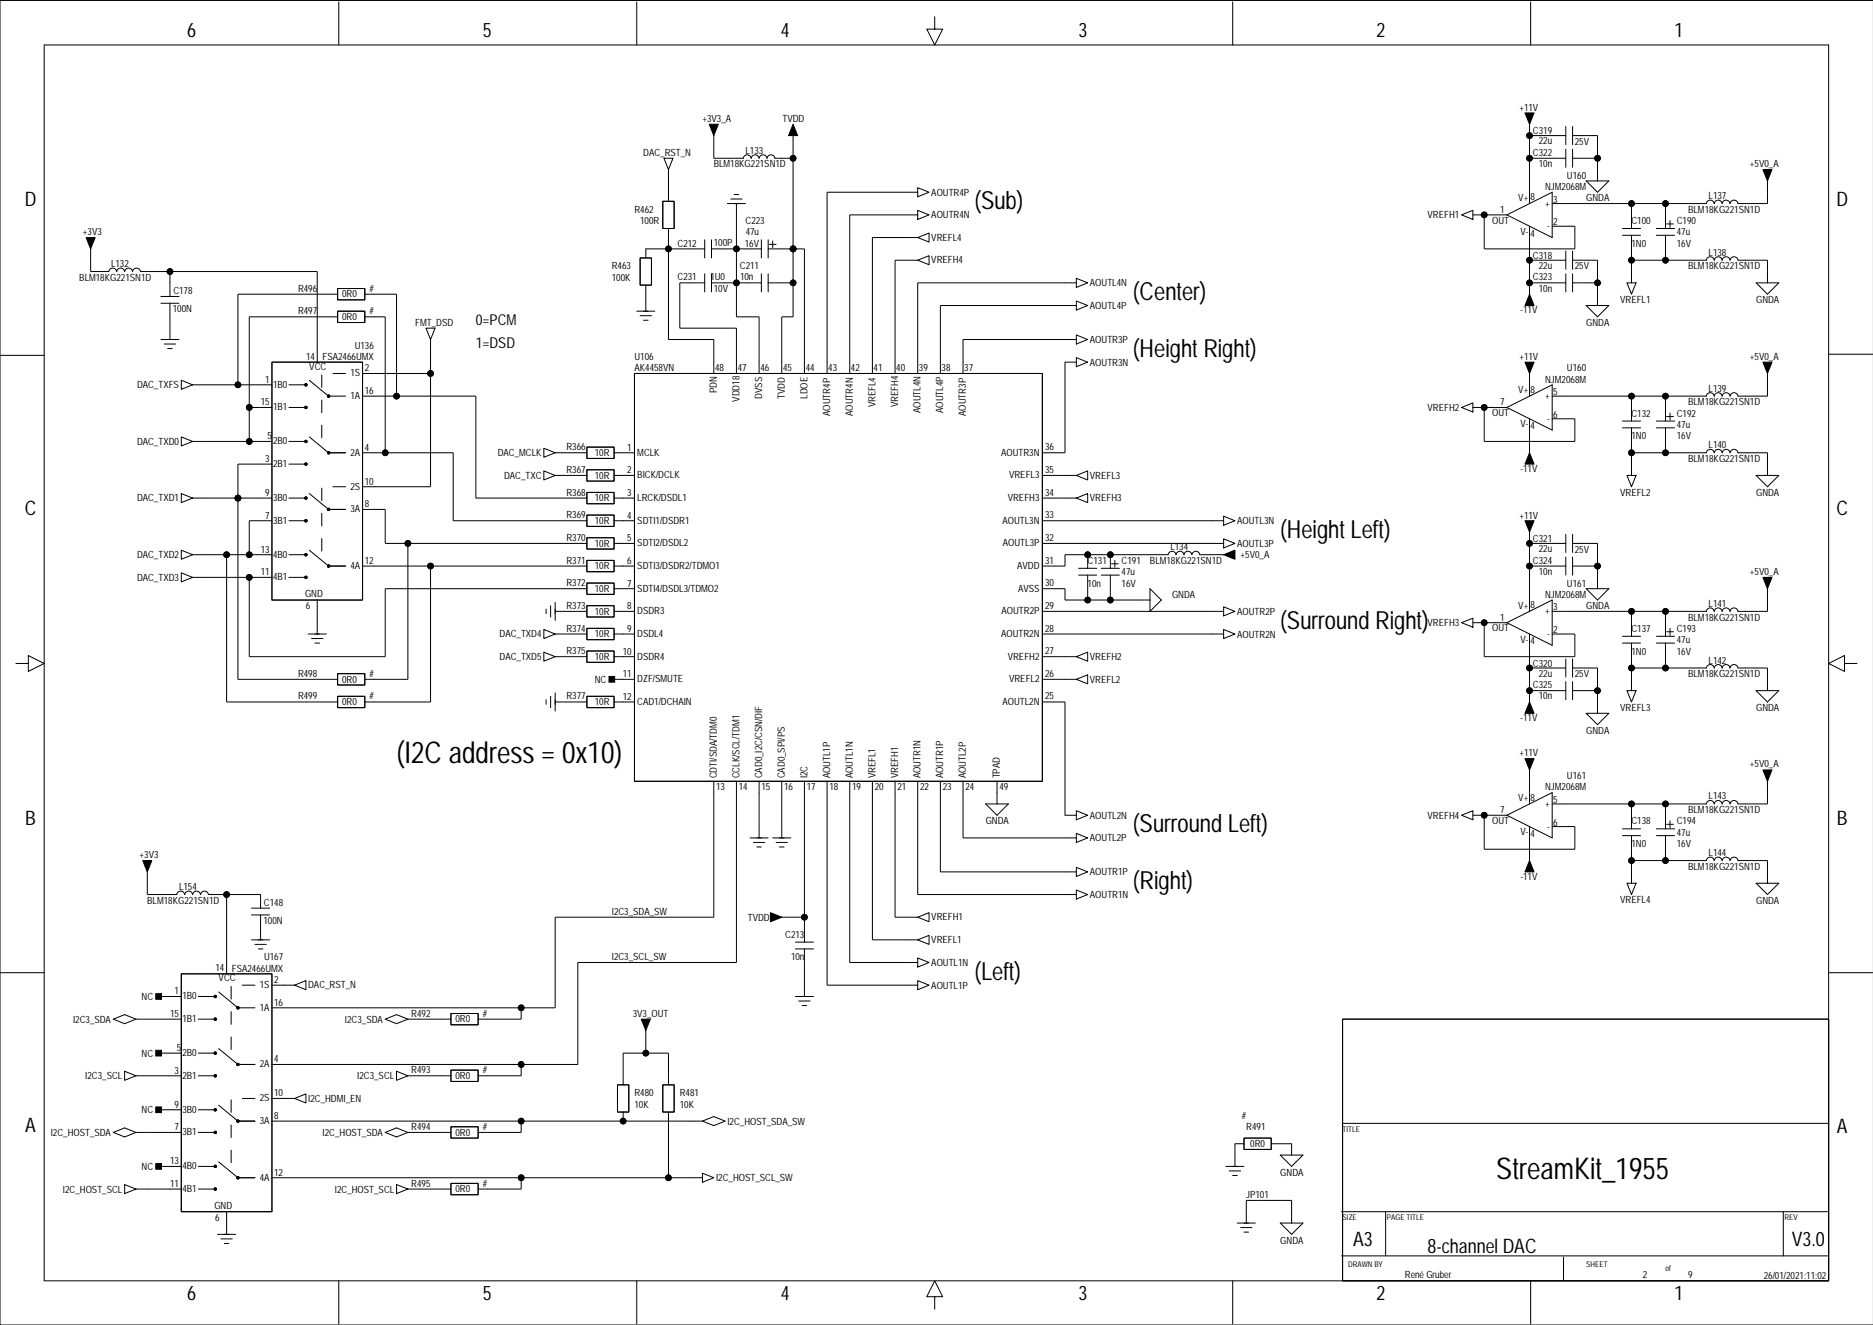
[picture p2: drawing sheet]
<svg xmlns="http://www.w3.org/2000/svg" width="420mm" height="297mm" viewBox="0 0 420 297" stroke-linecap="round" stroke-linejoin="round" font-family="sans-serif">
<defs><g id="words">
<g font-size="6.7">
<text x="88.9" y="171.1">(I2C address = 0x10)</text>
<text x="335.4" y="264.3">StreamKit_1955</text>
</g>
<g font-size="5.6">
<text x="218.4" y="47">(Sub)</text>
<text x="253.9" y="67.3">(Center)</text>
<text x="253.9" y="80">(Height Right)</text>
<text x="287" y="120.6">(Height Left)</text>
<text x="287" y="140.9">(Surround Right)</text>
<text x="253.9" y="186.6">(Surround Left)</text>
<text x="253.9" y="199.3">(Right)</text>
<text x="218.4" y="219.6">(Left)</text>
</g>
<g font-size="4.5">
<text x="41.9" y="8.4">6</text>
<text x="108.2" y="8.4">5</text>
<text x="175" y="8.4">4</text>
<text x="241.8" y="8.4">3</text>
<text x="308.6" y="8.4">2</text>
<text x="375.3" y="8.4">1</text>
<text x="5.6" y="46.2">D</text>
<text x="411.6" y="46.2">D</text>
<text x="5.6" y="115.5">C</text>
<text x="411.6" y="115.5">C</text>
<text x="5.7" y="184.8">B</text>
<text x="411.7" y="184.8">B</text>
<text x="5.7" y="253.7">A</text>
<text x="411.7" y="253.9">A</text>
<text x="303.3" y="279.3">A3</text>
<text x="320" y="280.8">8-channel DAC</text>
<text x="401.6" y="279.3">V3.0</text>
<text x="41.9" y="291.5">6</text>
<text x="108.2" y="291.5">5</text>
<text x="175" y="291.5">4</text>
<text x="241.8" y="291.5">3</text>
<text x="308.6" y="291.5">2</text>
<text x="375.3" y="291.5">1</text>
</g>
<g font-size="3.4">
<text x="106.7" y="72.8">0=PCM</text>
<text x="106.7" y="77.9">1=DSD</text>
</g>
<g font-size="2.2">
<text x="157.4" y="27.3">+3V3_A</text>
<text x="175.4" y="27.3">TVDD</text>
<text x="340.5" y="24.8">+11V</text>
<text x="144.2" y="34.9">DAC_RST_N</text>
<text x="167.1" y="34.5">L133</text>
<text x="343.6" y="30.1">C319</text>
<text x="343.6" y="34.9">C322</text>
<text x="344.9" y="32.4">22u</text>
<text x="353" y="32.5">25V</text>
<text x="160" y="37.5">BLM18KG221SN1D</text>
<text x="344.9" y="37.5">10n</text>
<text x="351.2" y="40.1">U160</text>
<text x="392.2" y="37.5">+5V0_A</text>
<text x="142.2" y="47.7">R462</text>
<text x="208.7" y="43.9">AOUTR4P</text>
<text x="336.2" y="47.7">1</text>
<text x="340.3" y="45">V+</text>
<text x="343.1" y="44.9">8</text>
<text x="346.3" y="42.6">NJM2068M</text>
<text x="346.3" y="46.3">+</text>
<text x="348.2" y="45.4">3</text>
<text x="355.5" y="45.1">GNDA</text>
<text x="378.4" y="47.7">BLM18KG221SN1D</text>
<text x="382.9" y="44.6">L137</text>
<text x="18.6" y="52.7">+3V3</text>
<text x="143.5" y="50.2">100R</text>
<text x="167.1" y="50.2">C223</text>
<text x="167.1" y="52.8">47u</text>
<text x="208.7" y="49">AOUTR4N</text>
<text x="208.7" y="54">VREFL4</text>
<text x="320" y="49">VREFH1</text>
<text x="334.4" y="50.1">OUT</text>
<text x="340.8" y="52.6">V-</text>
<text x="343.1" y="53">4</text>
<text x="346.8" y="51.4">-</text>
<text x="348.2" y="50.5">2</text>
<text x="365.7" y="50.2">C100</text>
<text x="375.8" y="50.2">C190</text>
<text x="375.8" y="52.8">47u</text>
<text x="24.9" y="59.9">L132</text>
<text x="151.9" y="55.3">C212</text>
<text x="160" y="55.2">100P</text>
<text x="166.9" y="55.3">16V</text>
<text x="208.7" y="59">VREFH4</text>
<text x="343.6" y="58">C318</text>
<text x="365.7" y="55.3">1N0</text>
<text x="375.8" y="55.3">16V</text>
<text x="382.9" y="57.3">L138</text>
<text x="17.8" y="62.9">BLM18KG221SN1D</text>
<text x="38.9" y="66">C178</text>
<text x="66.8" y="65.4">R496</text>
<text x="82.8" y="65.4">#</text>
<text x="137.1" y="62.9">100K</text>
<text x="137.1" y="60.4">R463</text>
<text x="151.9" y="62.9">C231</text>
<text x="159.2" y="62.9">1U0</text>
<text x="160" y="65.5">10V</text>
<text x="165.8" y="60.3">C211</text>
<text x="165.9" y="62.9">10n</text>
<text x="244.3" y="64.2">AOUTL4N</text>
<text x="343.6" y="62.9">C323</text>
<text x="344.9" y="60.3">22u</text>
<text x="344.9" y="65.4">10n</text>
<text x="353" y="60.4">25V</text>
<text x="378.4" y="60.4">BLM18KG221SN1D</text>
<text x="38.7" y="69.9">100N</text>
<text x="66.8" y="70.5">R497</text>
<text x="76.7" y="66.7">0R0</text>
<text x="76.7" y="71.7">0R0</text>
<text x="82.8" y="70.5">#</text>
<text x="244.3" y="69.3">AOUTL4P</text>
<text x="340.8" y="70.2">-11V</text>
<text x="363.1" y="67.9">VREFL1</text>
<text x="393.6" y="68">GNDA</text>
<text x="93.1" y="73">FMT_DSD</text>
<text x="244.3" y="76.9">AOUTR3P</text>
<text x="355.5" y="73.1">GNDA</text>
<text x="68.6" y="80.6">14</text>
<text x="69.3" y="82.9">VCC</text>
<text x="72.3" y="80.7">FSA2466UMX</text>
<text x="79.5" y="78.2">U136</text>
<text x="81.8" y="83.2">2</text>
<text x="142.2" y="83.2">AK4458VN</text>
<text x="142.2" y="80.7">U106</text>
<text x="160.3" y="83.2">48</text>
<text x="165.3" y="83.2">47</text>
<text x="170.4" y="83.2">46</text>
<text x="175.5" y="83.2">45</text>
<text x="180.6" y="83.2">44</text>
<text x="185.7" y="83.2">43</text>
<text x="190.7" y="83.2">42</text>
<text x="195.8" y="83.2">41</text>
<text x="200.9" y="83.2">40</text>
<text x="206" y="83.2">39</text>
<text x="211.1" y="83.2">38</text>
<text x="216.1" y="83.2">37</text>
<text x="244.3" y="82">AOUTR3N</text>
<text x="340.5" y="80.7">+11V</text>
<text x="351.2" y="83.2">U160</text>
<text x="392.2" y="80.6">+5V0_A</text>
<text x="30.7" y="87">DAC_TXFS</text>
<text x="59.4" y="85.8">1</text>
<text x="61.2" y="86.9">1B0</text>
<text x="78.5" y="84.4">1S</text>
<text x="78.5" y="89.5">1A</text>
<text x="81.8" y="88.3">16</text>
<text x="160.6" y="88.2" transform="rotate(-90 160.6 88.2)">PDN</text>
<text x="170.8" y="89.4" transform="rotate(-90 170.8 89.4)">DVSS</text>
<text x="175.9" y="89.4" transform="rotate(-90 175.9 89.4)">TVDD</text>
<text x="181" y="89.4" transform="rotate(-90 181 89.4)">LDOE</text>
<text x="340.3" y="88.2">V+</text>
<text x="343.1" y="88.1">8</text>
<text x="346.3" y="85.8">NJM2068M</text>
<text x="346.3" y="89.5">+</text>
<text x="348.2" y="88.6">5</text>
<text x="382.9" y="87.8">L139</text>
<text x="58.4" y="90.9">15</text>
<text x="61.2" y="92">1B1</text>
<text x="165.7" y="90.1" transform="rotate(-90 165.7 90.1)">VDD18</text>
<text x="186" y="93.3" transform="rotate(-90 186 93.3)">AOUTR4P</text>
<text x="191.1" y="93.3" transform="rotate(-90 191.1 93.3)">AOUTR4N</text>
<text x="196.2" y="91.3" transform="rotate(-90 196.2 91.3)">VREFL4</text>
<text x="201.3" y="91.3" transform="rotate(-90 201.3 91.3)">VREFH4</text>
<text x="206.4" y="92.6" transform="rotate(-90 206.4 92.6)">AOUTL4N</text>
<text x="211.4" y="92.6" transform="rotate(-90 211.4 92.6)">AOUTL4P</text>
<text x="216.5" y="93.3" transform="rotate(-90 216.5 93.3)">AOUTR3P</text>
<text x="320" y="92.1">VREFH2</text>
<text x="334.4" y="93.3">OUT</text>
<text x="336.2" y="90.9">7</text>
<text x="340.8" y="95.8">V-</text>
<text x="346.8" y="94.5">-</text>
<text x="348.2" y="93.7">6</text>
<text x="365.7" y="93.4">C132</text>
<text x="375.8" y="95.9">47u</text>
<text x="375.8" y="93.4">C192</text>
<text x="378.4" y="90.9">BLM18KG221SN1D</text>
<text x="30.7" y="99.7">DAC_TXD0</text>
<text x="59.9" y="98.5">5</text>
<text x="61.2" y="99.6">2B0</text>
<text x="81.8" y="101">4</text>
<text x="127" y="100.9">R366</text>
<text x="140.6" y="101">1</text>
<text x="234.3" y="100.9">36</text>
<text x="343.1" y="96.2">4</text>
<text x="365.7" y="98.5">1N0</text>
<text x="375.8" y="98.5">16V</text>
<text x="382.9" y="100.5">L140</text>
<text x="59.4" y="103.6">3</text>
<text x="61.2" y="104.7">2B1</text>
<text x="78.5" y="102.2">2A</text>
<text x="111.6" y="102.2">DAC_MCLK</text>
<text x="113" y="107.3">DAC_TXC</text>
<text x="127" y="106">R367</text>
<text x="133.3" y="102.2">10R</text>
<text x="133.3" y="107.3">10R</text>
<text x="140.6" y="106.1">2</text>
<text x="142.8" y="102.2">MCLK</text>
<text x="142.8" y="107.2">BICK/DCLK</text>
<text x="224.4" y="102.2">AOUTR3N</text>
<text x="226.2" y="107.2">VREFL3</text>
<text x="234.3" y="106">35</text>
<text x="244.3" y="107.3">VREFL3</text>
<text x="340.8" y="105.8">-11V</text>
<text x="378.4" y="103.6">BLM18KG221SN1D</text>
<text x="30.7" y="112.4">DAC_TXD1</text>
<text x="59.4" y="111.2">9</text>
<text x="61.2" y="112.3">3B0</text>
<text x="78.5" y="109.8">2S</text>
<text x="81.8" y="108.6">10</text>
<text x="81.8" y="113.7">8</text>
<text x="127" y="111.1">R368</text>
<text x="133.3" y="112.4">10R</text>
<text x="140.6" y="111.2">3</text>
<text x="142.8" y="112.3">LRCK/DSDL1</text>
<text x="225.9" y="112.3">VREFH3</text>
<text x="234.3" y="111.1">34</text>
<text x="244.3" y="112.4">VREFH3</text>
<text x="363.1" y="111.1">VREFL2</text>
<text x="393.6" y="111.2">GNDA</text>
<text x="59.4" y="116.3">7</text>
<text x="61.2" y="117.4">3B1</text>
<text x="78.5" y="114.9">3A</text>
<text x="127" y="116.2">R369</text>
<text x="133.3" y="117.5">10R</text>
<text x="140.6" y="116.3">4</text>
<text x="142.8" y="117.4">SDTI1/DSDR1</text>
<text x="224.7" y="117.4">AOUTL3N</text>
<text x="234.3" y="116.2">33</text>
<text x="277.3" y="117.5">AOUTL3N</text>
<text x="340.5" y="116.3">+11V</text>
<text x="30.7" y="125.1">DAC_TXD2</text>
<text x="58.4" y="123.9">13</text>
<text x="61.2" y="125">4B0</text>
<text x="127" y="121.3">R370</text>
<text x="133.3" y="122.5">10R</text>
<text x="140.6" y="121.3">5</text>
<text x="142.8" y="122.5">SDTI2/DSDL2</text>
<text x="224.8" y="122.5">AOUTL3P</text>
<text x="234.3" y="121.3">32</text>
<text x="262.3" y="123.4">L134</text>
<text x="277.3" y="122.6">AOUTL3P</text>
<text x="278.1" y="125.1">+5V0_A</text>
<text x="343.6" y="121.5">C321</text>
<text x="344.9" y="123.8">22u</text>
<text x="353" y="123.9">25V</text>
<text x="30.7" y="130.1">DAC_TXD3</text>
<text x="58.4" y="129">11</text>
<text x="61.2" y="130.1">4B1</text>
<text x="78.5" y="127.6">4A</text>
<text x="81.8" y="126.4">12</text>
<text x="127" y="126.3">R371</text>
<text x="127" y="131.4">R372</text>
<text x="133.3" y="127.6">10R</text>
<text x="140.6" y="126.4">6</text>
<text x="140.6" y="131.5">7</text>
<text x="142.8" y="127.6">SDTI3/DSDR2/TDMO1</text>
<text x="228" y="127.6">AVDD</text>
<text x="234.3" y="126.3">31</text>
<text x="234.3" y="131.4">30</text>
<text x="243.8" y="126.4">C131</text>
<text x="243.8" y="131.5">10n</text>
<text x="251.4" y="131.5">16V</text>
<text x="251.4" y="129">47u</text>
<text x="251.4" y="126.4">C191</text>
<text x="257.8" y="126.4">BLM18KG221SN1D</text>
<text x="343.6" y="126.3">C324</text>
<text x="344.9" y="128.9">10n</text>
<text x="351.2" y="131.5">U161</text>
<text x="392.2" y="128.9">+5V0_A</text>
<text x="68.4" y="133.9">GND</text>
<text x="68.6" y="136.6">6</text>
<text x="127" y="136.5">R373</text>
<text x="133.3" y="132.7">10R</text>
<text x="133.3" y="137.8">10R</text>
<text x="140.6" y="136.6">8</text>
<text x="142.8" y="132.6">SDTI4/DSDL3/TDMO2</text>
<text x="142.8" y="137.7">DSDR3</text>
<text x="224.5" y="137.7">AOUTR2P</text>
<text x="228.2" y="132.6">AVSS</text>
<text x="234.3" y="136.5">29</text>
<text x="262.7" y="134">GNDA</text>
<text x="277.3" y="137.8">AOUTR2P</text>
<text x="340.3" y="136.4">V+</text>
<text x="343.1" y="136.3">8</text>
<text x="346.3" y="134">NJM2068M</text>
<text x="346.3" y="137.7">+</text>
<text x="348.2" y="136.8">3</text>
<text x="355.5" y="136.6">GNDA</text>
<text x="382.9" y="136.1">L141</text>
<text x="112" y="142.8">DAC_TXD4</text>
<text x="127" y="141.6">R374</text>
<text x="133.3" y="142.8">10R</text>
<text x="140.6" y="141.6">9</text>
<text x="142.8" y="142.8">DSDL4</text>
<text x="224.4" y="142.8">AOUTR2N</text>
<text x="234.3" y="141.6">28</text>
<text x="277.3" y="142.9">AOUTR2N</text>
<text x="320" y="140.4">VREFH3</text>
<text x="334.4" y="141.5">OUT</text>
<text x="336.2" y="139.1">1</text>
<text x="346.8" y="142.8">-</text>
<text x="348.2" y="141.9">2</text>
<text x="365.7" y="141.6">C137</text>
<text x="375.8" y="141.6">C193</text>
<text x="378.4" y="139.1">BLM18KG221SN1D</text>
<text x="112" y="147.9">DAC_TXD5</text>
<text x="127" y="146.7">R375</text>
<text x="133.3" y="147.9">10R</text>
<text x="139.6" y="146.7">10</text>
<text x="142.8" y="147.9">DSDR4</text>
<text x="225.9" y="147.9">VREFH2</text>
<text x="234.3" y="146.7">27</text>
<text x="244.3" y="147.9">VREFH2</text>
<text x="340.8" y="144.1">V-</text>
<text x="343.1" y="144.4">4</text>
<text x="343.6" y="149.4">C320</text>
<text x="365.7" y="146.7">1N0</text>
<text x="375.8" y="146.7">16V</text>
<text x="375.8" y="144.2">47u</text>
<text x="382.9" y="148.8">L142</text>
<text x="66.8" y="151.7">R498</text>
<text x="76.7" y="153">0R0</text>
<text x="82.8" y="151.7">#</text>
<text x="133.3" y="153.1">NC</text>
<text x="139.6" y="151.8">11</text>
<text x="142.8" y="153">DZF/SMUTE</text>
<text x="226.2" y="153">VREFL2</text>
<text x="234.3" y="151.7">26</text>
<text x="244.3" y="153">VREFL2</text>
<text x="343.6" y="154.3">C325</text>
<text x="344.9" y="151.7">22u</text>
<text x="353" y="151.8">25V</text>
<text x="378.4" y="151.8">BLM18KG221SN1D</text>
<text x="66.8" y="156.8">R499</text>
<text x="76.7" y="158.1">0R0</text>
<text x="82.8" y="156.8">#</text>
<text x="127" y="156.8">R377</text>
<text x="133.3" y="158.1">10R</text>
<text x="139.6" y="156.9">12</text>
<text x="142.8" y="158">CAD1/DCHAIN</text>
<text x="224.7" y="158">AOUTL2N</text>
<text x="234.3" y="156.8">25</text>
<text x="340.8" y="161.6">-11V</text>
<text x="344.9" y="156.8">10n</text>
<text x="363.1" y="159.4">VREFL3</text>
<text x="393.6" y="159.4">GNDA</text>
<text x="355.5" y="164.5">GNDA</text>
<text x="340.5" y="169.6">+11V</text>
<text x="392.2" y="172">+5V0_A</text>
<text x="160.5" y="177.1">13</text>
<text x="160.6" y="174.5" transform="rotate(-90 160.6 174.5)">CDTI/SDA/TDM0</text>
<text x="165.6" y="177.1">14</text>
<text x="165.7" y="174.5" transform="rotate(-90 165.7 174.5)">CCLK/SCL/TDM1</text>
<text x="170.7" y="177.1">15</text>
<text x="170.8" y="174.5" transform="rotate(-90 170.8 174.5)">CAD0_I2C/CSN/DIF</text>
<text x="175.8" y="177.1">16</text>
<text x="175.9" y="174.5" transform="rotate(-90 175.9 174.5)">CAD0_SPI/PS</text>
<text x="180.8" y="177.1">17</text>
<text x="181" y="174.5" transform="rotate(-90 181 174.5)">I2C</text>
<text x="185.9" y="177.1">18</text>
<text x="186" y="174.5" transform="rotate(-90 186 174.5)">AOUTL1P</text>
<text x="191" y="177.1">19</text>
<text x="191.1" y="174.5" transform="rotate(-90 191.1 174.5)">AOUTL1N</text>
<text x="196.1" y="177.1">20</text>
<text x="196.2" y="174.5" transform="rotate(-90 196.2 174.5)">VREFL1</text>
<text x="201.1" y="177.1">21</text>
<text x="201.3" y="174.5" transform="rotate(-90 201.3 174.5)">VREFH1</text>
<text x="206.2" y="177.1">22</text>
<text x="206.4" y="174.5" transform="rotate(-90 206.4 174.5)">AOUTR1N</text>
<text x="211.3" y="177.1">23</text>
<text x="211.4" y="174.5" transform="rotate(-90 211.4 174.5)">AOUTR1P</text>
<text x="216.4" y="177.1">24</text>
<text x="216.5" y="174.5" transform="rotate(-90 216.5 174.5)">AOUTL2P</text>
<text x="224" y="177.1">49</text>
<text x="224.1" y="174.5" transform="rotate(-90 224.1 174.5)">TPAD</text>
<text x="340.3" y="179.6">V+</text>
<text x="343.1" y="179.5">8</text>
<text x="346.3" y="177.2">NJM2068M</text>
<text x="348.2" y="180">5</text>
<text x="351.2" y="174.7">U161</text>
<text x="382.9" y="179.2">L143</text>
<text x="220.9" y="184.8">GNDA</text>
<text x="244.3" y="183.5">AOUTL2N</text>
<text x="320" y="183.5">VREFH4</text>
<text x="334.4" y="184.7">OUT</text>
<text x="336.2" y="182.3">7</text>
<text x="346.3" y="180.9">+</text>
<text x="346.8" y="186">-</text>
<text x="348.2" y="185.1">6</text>
<text x="365.7" y="184.8">C138</text>
<text x="375.8" y="184.8">C194</text>
<text x="378.4" y="182.3">BLM18KG221SN1D</text>
<text x="244.3" y="188.6">AOUTL2P</text>
<text x="340.8" y="187.2">V-</text>
<text x="343.1" y="187.6">4</text>
<text x="365.7" y="189.9">1N0</text>
<text x="375.8" y="187.4">47u</text>
<text x="375.8" y="189.9">16V</text>
<text x="382.9" y="191.9">L144</text>
<text x="31.3" y="192.4">+3V3</text>
<text x="244.3" y="196.2">AOUTR1P</text>
<text x="340.8" y="197.2">-11V</text>
<text x="378.4" y="195">BLM18KG221SN1D</text>
<text x="33" y="202.6">BLM18KG221SN1D</text>
<text x="40.1" y="199.5">L154</text>
<text x="59.2" y="203.1">C148</text>
<text x="244.3" y="201.3">AOUTR1N</text>
<text x="363.1" y="202.5">VREFL4</text>
<text x="393.6" y="202.6">GNDA</text>
<text x="59" y="207">100N</text>
<text x="137.1" y="205.1">I2C3_SDA_SW</text>
<text x="167.6" y="206.4">TVDD</text>
<text x="208.7" y="206.3">VREFH1</text>
<text x="59.2" y="215.3">U167</text>
<text x="137.1" y="215.3">I2C3_SCL_SW</text>
<text x="176" y="210.2">C213</text>
<text x="177.3" y="215.3">10n</text>
<text x="208.7" y="211.4">VREFL1</text>
<text x="48.3" y="217.8">14</text>
<text x="49" y="220">VCC</text>
<text x="52" y="217.8">FSA2466UMX</text>
<text x="58.2" y="221.5">1S</text>
<text x="61.5" y="220.4">2</text>
<text x="69.1" y="221.6">DAC_RST_N</text>
<text x="208.7" y="221.6">AOUTL1P</text>
<text x="208.7" y="216.6">AOUTL1N</text>
<text x="31.7" y="224.2">NC</text>
<text x="38.1" y="228">15</text>
<text x="39.1" y="222.9">1</text>
<text x="40.9" y="224.1">1B0</text>
<text x="58.2" y="226.6">1A</text>
<text x="61.5" y="225.4">16</text>
<text x="92.2" y="227.9">R492</text>
<text x="108.2" y="227.9">#</text>
<text x="141.8" y="227.9">3V3_OUT</text>
<text x="16.4" y="229.3">I2C3_SDA</text>
<text x="40.9" y="229.1">1B1</text>
<text x="77.3" y="229.3">I2C3_SDA</text>
<text x="102.1" y="229.2">0R0</text>
<text x="31.7" y="236.9">NC</text>
<text x="39.6" y="235.6">5</text>
<text x="40.9" y="236.8">2B0</text>
<text x="58.2" y="239.3">2A</text>
<text x="61.5" y="238.1">4</text>
<text x="19.1" y="242">I2C3_SCL</text>
<text x="39.1" y="240.7">3</text>
<text x="40.9" y="241.8">2B1</text>
<text x="61.5" y="245.8">10</text>
<text x="80.1" y="242">I2C3_SCL</text>
<text x="92.2" y="240.6">R493</text>
<text x="102.1" y="241.9">0R0</text>
<text x="108.2" y="240.6">#</text>
<text x="142.2" y="245.8">R480</text>
<text x="152.4" y="245.8">R481</text>
<text x="31.7" y="249.6">NC</text>
<text x="39.1" y="248.3">9</text>
<text x="40.9" y="249.5">3B0</text>
<text x="58.2" y="252">3A</text>
<text x="58.2" y="246.9">2S</text>
<text x="61.5" y="250.8">8</text>
<text x="69.1" y="247">I2C_HDMI_EN</text>
<text x="142.2" y="248.3">10K</text>
<text x="152.4" y="248.3">10K</text>
<text x="278.3" y="250.8">#</text>
<text x="11.4" y="254.7">I2C_HOST_SDA</text>
<text x="39.1" y="253.4">7</text>
<text x="40.9" y="254.5">3B1</text>
<text x="72.3" y="254.7">I2C_HOST_SDA</text>
<text x="92.2" y="253.3">R494</text>
<text x="102.1" y="254.6">0R0</text>
<text x="108.2" y="253.3">#</text>
<text x="163" y="252.1">I2C_HOST_SDA_SW</text>
<text x="279.3" y="253.4">R491</text>
<text x="280.2" y="257.1">0R0</text>
<text x="31.7" y="262.3">NC</text>
<text x="38.1" y="261">13</text>
<text x="40.9" y="262.1">4B0</text>
<text x="61.5" y="263.5">12</text>
<text x="287" y="263.5">GNDA</text>
<text x="14.1" y="267.3">I2C_HOST_SCL</text>
<text x="38.1" y="266.1">11</text>
<text x="40.9" y="267.2">4B1</text>
<text x="58.2" y="264.7">4A</text>
<text x="75.1" y="267.3">I2C_HOST_SCL</text>
<text x="92.2" y="266">R495</text>
<text x="102.1" y="267.3">0R0</text>
<text x="108.2" y="266">#</text>
<text x="160.5" y="264.8">I2C_HOST_SCL_SW</text>
<text x="279.3" y="268.5">JP101</text>
<text x="48.1" y="271">GND</text>
<text x="48.2" y="273.7">6</text>
<text x="287" y="278.8">GNDA</text>
<text x="314.9" y="286.4">René Gruber</text>
<text x="368.2" y="286.4">2</text>
<text x="378.4" y="286.4">9</text>
<text x="395.3" y="286.6">26/01/2021:11:02</text>
</g>
<g font-size="1.8">
<text x="300.9" y="253.7">TITLE</text>
<text x="300.9" y="273.5">SIZE</text>
<text x="310.8" y="273.5">PAGE TITLE</text>
<text x="400" y="273.5">REV</text>
<text x="302.2" y="284">DRAWN BY</text>
<text x="355.5" y="284">SHEET</text>
<text x="373.3" y="284.9">of</text>
</g>
</g></defs>
<g fill="none" stroke="#000" stroke-width=".22">
<path d="M9.9 10.1h400v277h-400zM75.9 .4v9.7M142.7 .4v9.7M209.5 3.7v2.8h1.8l-1.8 3.6-1.8-3.6h1.8M276.3 .4v9.7M343.1 .4v9.7M419.9 .1h-419.9v296.9h419.9M148.8 35.5h2l-1 2.5zM149.8 38v7.1M160 30.4v5.1h6.6a.9 .9 0 0 1 .9-.8 .9 .9 0 0 1 .9 .8 .9 .9 0 0 1 .9-.8 .9 .9 0 0 1 .8 .8 .9 .9 0 0 1 .9-.8 .9 .9 0 0 1 .9 .8 .9 .9 0 0 1 .9-.8 .9 .9 0 0 1 .9 .8h4.1M177.8 30.4v40.6h-2.6v12.7M342.8 30.4h.1"/>
<path d="M342.8 35.5h8.1M342.8 27.9v17.7M342.8 30.4h8.1M350.9 28.4v4M350.9 33.4v4.1M352.5 35.5h5.6M352.5 28.4v4M352.5 33.4v4.1M352.5 30.4h5.6v10.2M20.3 55.8v5.1h4.1a.9 .9 0 0 1 .9-.8 .9 .9 0 0 1 .9 .8 .9 .9 0 0 1 .8-.8 .9 .9 0 0 1 .9 .8 .9 .9 0 0 1 .9-.8 .9 .9 0 0 1 .9 .8 .9 .9 0 0 1 .9-.8 .9 .9 0 0 1 .9 .8h39.6v20.3M143.5 57.8h2.5v6.1h-2.5zM148.6 45.1h2.5v6.1h-2.5z"/>
<path d="M149.8 51.2v24.9h10.2v7.6M158 53.8v4M158 55.8h-13.3v2M159.5 53.8v4M159.5 55.8h11.1M163 45.6h4.1M163.8 44.6h2.5M164.6 43.6h1M165.1 45.6v25.4h5v12.7M170.6 53.8v4M172.2 55.8h8.1v27.9M172.2 53.8v4"/>
<path d="M172.4 54.8h1.6M173.2 54v1.5M177.8 55.8h.1M205.7 42.1l2.5 1-2.5 1zM205.7 47.2l2.5 1-2.5 1zM205.7 58.3l2.5-1v2zM205.7 53.3l2.5-1.1v2.1zM205.7 43.1h-20.3v40.6M205.7 48.2h-15.2v35.5M205.7 53.3h-10.2v30.4M205.7 58.3h-5.1v25.4M327.6 48.2l2.5-1v2z"/>
<path d="M330.1 48.2h7.6M332.7 48.2h.1M332.7 48.2v7.6h20.3v-5.1h-5.1M337.7 48.2l10.2-5.1v10.2zM342.8 58.3h8.1M342.8 50.7v15.3M350.9 56.3v4.1M352.5 58.3h5.6v10.2M352.5 56.3v4.1M355.5 40.6h5.1l-2.5 2.5zM363.6 52.7h4.1M363.6 51.2h4.1"/>
<path d="M365.7 58.3h16.7a.9 .9 0 0 1 .9-.7 .9 .9 0 0 1 .9 .7 .9 .9 0 0 1 .9-.7 .9 .9 0 0 1 .9 .7 .9 .9 0 0 1 .9-.7 .9 .9 0 0 1 .9 .7 .9 .9 0 0 1 .9-.7 .9 .9 0 0 1 .8 .7h6.6v5.1M365.7 45.6v5.6M365.7 52.7v10.7M371.3 52.7h4M371.3 51.2h4M373.3 45.6v5.6M373.3 52.7v5.6M373.5 50.2h1.6M374.3 49.4v1.6M396.1 40.6v5h-6.6a.9 .9 0 0 0-.8-.7 .9 .9 0 0 0-.9 .7 .9 .9 0 0 0-.9-.7 .9 .9 0 0 0-.9 .7 .9 .9 0 0 0-.9-.7 .9 .9 0 0 0-.9 .7 .9 .9 0 0 0-.9-.7 .9 .9 0 0 0-.9 .7h-34.5M0 79.7h9.9M36.1 76.1h4"/>
<path d="M36.1 68h4M36.1 66.5h4M36.8 77.1h2.6M37.6 78.1h1M38.1 60.9v5.6M38.1 68v8.1M75.7 64.7h6.1v2.5h-6.1zM75.7 69.8h6.1v2.5h-6.1zM75.7 71h-19.8v28M75.7 66h-22.4v20.3M81.8 71h4.5v30.5M81.8 66h7.1v22.8"/>
<path d="M95.5 73.6h2l-1 2.5zM96.5 76.1v33h-15.2M142.7 69.8h4.1M143.5 70.8h2.5M144.2 71.8h1.1M144.7 63.9v5.9M158 63.4h-5.6v10.2h12.7v10.1M158 61.4v4M159.5 63.4h11.1M159.5 61.4v4M170.6 61.4v4M172.2 63.4h5.6"/>
<path d="M172.2 61.4v4M241.2 75.1l2.6 1-2.6 1zM241.2 62.4l2.6 1-2.6 1zM241.2 67.5l2.6 1-2.6 1zM241.2 63.4h-35.5v20.3M241.2 68.5h-30.4v15.2M241.2 76.1h-25.3v7.6M342.8 63.4h.1M342.8 63.4h8.1M350.9 61.4v4M352.5 63.4h5.6M352.5 61.4v4"/>
<path d="M355.5 68.5h5.1l-2.5 2.5zM364.7 63.4h2l-1 2.6zM393.6 63.4h5.1l-2.6 2.6zM409.9 79.4h9.9M40.6 97.9l2.6 1.1-2.6 1zM40.6 85.3l2.6 1-2.6 1zM43.2 86.3h17.7M43.2 99h17.7M55.9 91.3h5M60.9 81.2h20.4v53.3h-20.4zM64.8 86.3h3.8M64.8 99h3.8"/>
<path d="M64.8 91.3h3.8M69.3 85.3l4.3 3.5h3.9M69.3 97.9l4.3 3.6h3.9h-3.9M81.3 88.8h25.4v22.9h24.8M81.3 83.7h15.2M142.2 83.7h91.4v91.4h-91.4zM241.2 80.2l2.6 1-2.6 1zM241.2 81.2h-2.5v20.3h-5.1M327.6 91.3l2.5-1v2.1zM330.1 91.3h7.6M332.7 91.3h.1M332.7 91.3v7.7h20.3v-5.1h-5.1"/>
<path d="M337.7 91.3l10.2-5v10.1zM342.8 86.3h.1M342.8 83.7v5.1M342.8 93.9v7.6M363.6 95.9h4.1M363.6 94.4h4.1M365.7 88.8v5.6M365.7 95.9v10.7M371.3 95.9h4M371.3 94.4h4M373.3 88.8v5.6M373.3 95.9v5.6"/>
<path d="M373.5 93.4h1.6M374.3 92.6v1.5M396.1 83.7v5.1h-6.6a.9 .9 0 0 0-.8-.8 .9 .9 0 0 0-.9 .8 .9 .9 0 0 0-.9-.8 .9 .9 0 0 0-.9 .8 .9 .9 0 0 0-.9-.8 .9 .9 0 0 0-.9 .8 .9 .9 0 0 0-.9-.8 .9 .9 0 0 0-.9 .8h-34.5M40.6 110.6l2.6 1.1-2.6 1zM43.2 111.7h17.7M53.3 111.7h.1M60.9 116.7h-5v7.7M60.9 104h-7.6v48.3h22.4M64.8 111.7h3.8M64.8 116.7h3.8M64.8 104h3.8M69.3 110.6l4.3 3.6h3.9h-3.9"/>
<path d="M81.3 101.5h20.3v15.2h29.9M81.3 114.2h5v7.6h45.2M121.9 105.6l2.5 1-2.5 1zM121.9 100.5l2.5 1-2.5 1zM124.4 101.5h7.1M124.4 106.6h7.1M131.5 100.2h6.1v2.6h-6.1zM131.5 105.3h6.1v2.6h-6.1zM131.5 110.4h6.1v2.5h-6.1zM131.5 115.5h6.1v2.5h-6.1zM137.6 101.5h4.6M137.6 106.6h4.6"/>
<path d="M137.6 111.7h4.6M137.6 116.7h4.6M139.7 101.5h.1M139.7 106.6h.1M139.7 111.7h.1M139.7 116.7h.1M233.6 106.6h7.6M233.6 111.7h7.6M233.6 116.7h40.7M241.2 111.7l2.6-1.1v2.1zM241.2 106.6l2.6-1v2zM274.3 115.7l2.5 1-2.5 1.1z"/>
<path d="M342.8 119.3v17.8M350.9 119.8v4.1M352.5 119.8v4.1M364.7 106.6h2l-1 2.5zM365.7 101.5h16.7M382.4 101.5a.9 .9 0 0 1 .9-.8 .9 .9 0 0 1 .9 .8 .9 .9 0 0 1 .9-.8 .9 .9 0 0 1 .9 .8 .9 .9 0 0 1 .9-.8 .9 .9 0 0 1 .9 .8 .9 .9 0 0 1 .9-.8 .9 .9 0 0 1 .8 .8M389.5 101.5h6.6v5.1M393.6 106.6h5.1l-2.6 2.5zM40.6 128.4l2.6 1-2.6 1.1zM40.6 123.3l2.6 1.1-2.6 1zM43.2 124.4h17.7M43.2 129.4h17.7"/>
<path d="M50.8 124.4v33h24.9M55.9 129.4v17.8h30.4v-15.2h45.2M64.8 124.4h3.8M64.8 129.4h3.8M69.3 123.3l4.3 3.6h3.9h-3.9M71.1 134.5v7.6M81.3 126.9h50.2M91.4 121.8v30.5h-9.6M96.5 126.9v30.5h-14.7M122.4 136.5v1.1M123.4 135.8v2.5M124.4 137.1h7.1"/>
<path d="M124.4 135v4.1M131.5 120.5h6.1v2.6h-6.1zM131.5 125.6h6.1v2.6h-6.1zM131.5 130.7h6.1v2.5h-6.1zM131.5 135.8h6.1v2.5h-6.1zM137.6 121.8h4.6M137.6 126.9h4.6M137.6 132h4.6M137.6 137.1h4.6M139.7 121.8h.1M139.7 126.9h.1M139.7 132h.1"/>
<path d="M139.7 137.1h.1M233.6 121.8h40.7M233.6 132h5.1v2.5h19.1M233.6 137.1h40.7M241.8 128.9h4M241.8 127.4h4M243.8 124.4h.1M243.8 124.4v3M243.8 128.9v5.6M246.8 128.9h4.1M246.8 127.4h4.1M248.9 124.4h.1"/>
<path d="M248.9 124.4v3M248.9 128.9v5.6M249.1 126.4h1.5M249.9 125.6v1.6M257.8 132l2.5 2.5-2.5 2.6zM274.3 136l2.5 1.1-2.5 1zM274.3 120.8l2.5 1-2.5 1zM274.3 124.4h-5.4a.9 .9 0 0 0-.9-.8 .9 .9 0 0 0-.9 .8 .9 .9 0 0 0-.8-.8 .9 .9 0 0 0-.9 .8 .9 .9 0 0 0-.9-.8 .9 .9 0 0 0-.9 .8 .9 .9 0 0 0-.9-.8 .9 .9 0 0 0-.9 .8h-23.1v2.5h-5.1M327.6 139.6l2.5-1v2zM330.1 139.6h7.6M332.7 139.6h.1M332.7 139.6v7.6h20.3v-5.1h-5.1"/>
<path d="M337.7 139.6l10.2-5.1v10.2zM342.8 121.8h.1M342.8 121.8h8.1M342.8 126.9h8.1M350.9 124.9v4M352.5 121.8h5.6v10.2M352.5 126.9h5.6M352.5 124.9v4M355.5 132h5.1l-2.5 2.5zM365.7 137.1v5.5M373.3 137.1v5.5M396.1 132v5.1h-6.6a.9 .9 0 0 0-.8-.8 .9 .9 0 0 0-.9 .8 .9 .9 0 0 0-.9-.8 .9 .9 0 0 0-.9 .8 .9 .9 0 0 0-.9-.8 .9 .9 0 0 0-.9 .8 .9 .9 0 0 0-.9-.8 .9 .9 0 0 0-.9 .8h-34.5"/>
<path d="M3.6 148.7h2.7v-1.7l3.6 1.7-3.6 1.8v-1.8M69.1 142.1h4M69.8 143.1h2.6M70.6 144.2h1M75.7 151h6.1v2.6h-6.1zM75.7 156.1h6.1v2.5h-6.1zM121.9 146.2l2.5 1-2.5 1zM121.9 141.1l2.5 1-2.5 1zM122.4 156.9v1M123.4 156.1v2.5M124.4 142.1h7.1M124.4 147.2h7.1"/>
<path d="M124.4 157.4h7.1M124.4 155.3v4.1M131.5 140.9h6.1v2.5h-6.1zM131.5 145.9h6.1v2.6h-6.1zM131.5 156.1h6.1v2.5h-6.1zM137.1 152.3h5.1M137.6 142.1h4.6M137.6 147.2h4.6M137.6 157.4h4.6M139.7 142.1h.1M139.7 147.2h.1M139.7 157.4h.1"/>
<path d="M233.6 142.1h40.7M233.6 147.2h7.6M233.6 152.3h7.6M233.6 157.4h5.1v25.4h2.5M241.2 152.3l2.6-1v2zM241.2 147.2l2.6-1v2zM274.3 141.1l2.5 1-2.5 1zM342.8 154.8h.1M342.8 142.1v15.3M342.8 154.8h8.1M342.8 149.8h8.1M350.9 147.7v4.1"/>
<path d="M350.9 152.8v4.1M352.5 147.7v4.1M352.5 152.8v4.1M352.5 149.8h5.6v10.1M352.5 154.8h5.6M355.5 159.9h5.1l-2.5 2.5zM363.6 144.2h4.1M363.6 142.6h4.1M364.7 154.8h2l-1 2.6zM365.7 149.8h16.7a.9 .9 0 0 1 .9-.8 .9 .9 0 0 1 .9 .8 .9 .9 0 0 1 .9-.8 .9 .9 0 0 1 .9 .8 .9 .9 0 0 1 .9-.8 .9 .9 0 0 1 .9 .8 .9 .9 0 0 1 .9-.8 .9 .9 0 0 1 .8 .8h6.6v5M365.7 144.2v10.6M371.3 144.2h4"/>
<path d="M371.3 142.6h4M373.3 144.2v5.6M373.5 141.6h1.6M374.3 140.9v1.5M393.6 154.8h5.1l-2.6 2.6zM413.4 148.7v-1.7l-3.5 1.7 3.5 1.8v-1.8h2.8M160 175.1v30.5h-35.6v20.3h-63.5M165.1 175.1v40.7h-35.6v22.8h-68.6M170.1 175.1v12.7M175.2 175.1v12.7M180.3 175.1v36.1M185.4 175.1v45.8h20.3"/>
<path d="M190.5 175.1v40.7h15.2M195.5 175.1v35.6h10.2M200.6 175.1v30.5h5.1M205.7 175.1v25.4h35.5M210.8 175.1v20.4h30.4M215.9 175.1v12.7h25.3M223.5 177.7h.1M223.5 175.1v5.1M342.8 172.6v7.6M396.1 175.1v5.1h-6.6a.9 .9 0 0 0-.8-.7 .9 .9 0 0 0-.9 .7 .9 .9 0 0 0-.9-.7 .9 .9 0 0 0-.9 .7 .9 .9 0 0 0-.9-.7 .9 .9 0 0 0-.9 .7 .9 .9 0 0 0-.9-.7 .9 .9 0 0 0-.9 .7h-34.5M33 195.5v5h6.6a.9 .9 0 0 1 .9-.7 .9 .9 0 0 1 .9 .7 .9 .9 0 0 1 .9-.7 .9 .9 0 0 1 .9 .7 .9 .9 0 0 1 .9-.7 .9 .9 0 0 1 .8 .7 .9 .9 0 0 1 .9-.7 .9 .9 0 0 1 .9 .7h11.7v3.1M168.1 187.8h4.1"/>
<path d="M168.9 188.9h2.5M169.6 189.9h1M173.2 187.8h4.1M174 188.9h2.5M174.7 189.9h1M220.9 180.2h5.1l-2.5 2.6zM241.2 194.4l2.6 1.1-2.6 1zM241.2 199.5l2.6 1-2.6 1.1zM241.2 186.8l2.6 1-2.6 1.1zM241.2 181.7l2.6 1.1-2.6 1zM327.6 182.8l2.5-1.1v2.1zM330.1 182.8h7.6"/>
<path d="M332.7 182.8h.1M332.7 182.8v7.6h20.3v-5.1h-5.1M337.7 182.8l10.2-5.1v10.1zM342.8 185.3v7.6M363.6 187.3h4.1M363.6 185.8h4.1M364.7 198h2l-1 2.5zM365.7 192.9h16.7a.9 .9 0 0 1 .9-.7 .9 .9 0 0 1 .9 .7 .9 .9 0 0 1 .9-.7 .9 .9 0 0 1 .9 .7 .9 .9 0 0 1 .9-.7 .9 .9 0 0 1 .9 .7 .9 .9 0 0 1 .9-.7 .9 .9 0 0 1 .8 .7h6.6v5.1M365.7 180.2v5.6M365.7 187.3v10.7M371.3 187.3h4M371.3 185.8h4"/>
<path d="M373.3 180.2v5.6M373.3 187.3v5.6M373.5 184.8h1.6M374.3 184v1.6M393.6 198h5.1l-2.6 2.5zM0 218.1h9.9M40.6 218.3h20.3v53.3h-20.3zM50.8 200.5v17.8M56.4 210.7h4M56.4 205.1h4M56.4 203.6h4M57.1 211.7h2.6"/>
<path d="M57.9 212.7h1M58.4 208.2h.1M58.4 205.1v5.6M175.2 205.6h5.1M178.3 212.7h4M178.3 211.2h4M180.3 212.7v10.7M205.7 210.7l2.5-1v2zM205.7 205.6l2.5-1v2zM205.7 219.8l2.5 1.1-2.5 1zM205.7 214.8l2.5 1-2.5 1zM409.9 218.1h9.9"/>
<path d="M25.4 228.5l2.5-1 2.6 1-2.6 1zM30.5 228.5h10.1M35.6 223.4h5M35.6 236.1h5M44.4 228.5h3.8M44.4 223.4h3.8M44.4 236.1h3.8M49 222.4l4.3 3.5h3.8M49 235.1l4.3 3.5h3.8h-3.8M60.9 220.9h5.1M63.5 220.9h.1M66 220.9l2.6-1.1v2.1z"/>
<path d="M86.3 228.5l2.6-1 2.5 1-2.5 1zM91.4 228.5h9.7M101.1 227.2h6.1v2.5h-6.1zM101.1 239.9h6.1v2.5h-6.1zM116.8 238.6v2.6h-9.6M116.8 225.9v2.6h-9.6M144.7 231v5.1M178.3 223.4h4M179 224.4h2.6M179.8 225.4h1M300.9 228.5h109v58.6h-109zM25.4 253.9l2.5-1 2.6 1-2.6 1z"/>
<path d="M27.9 240.2l2.6 1-2.6 1zM30.5 241.2h10.1M30.5 253.9h10.1M35.6 248.8h5M44.4 241.2h3.8M44.4 253.9h3.8M44.4 248.8h3.8M49 247.8l4.3 3.5h3.8h-3.8M60.9 246.3h5.1M60.9 251.3h96.5M63.5 246.3h.1M66 246.3l2.6-1.1v2.1z"/>
<path d="M86.3 253.9l2.6-1 2.5 1-2.5 1zM88.9 240.2l2.5 1-2.5 1zM91.4 241.2h9.7M91.4 253.9h9.7M101.1 252.6h6.1v2.5h-6.1zM116.8 251.3v2.6h-9.6M138.4 243.2h2.5v6.1h-2.5zM139.7 251.3h.1M139.7 243.2v-7.1h10.1v7.1M139.7 249.3v2M148.6 243.2h2.5v6.1h-2.5zM149.8 249.3v14.7"/>
<path d="M157.4 251.3l2.6-1 2.5 1-2.5 1zM278.8 255.1h6.1v2.6h-6.1zM278.8 256.4h-2v5.1M284.9 256.4h4.6v2.5M287 258.9h5l-2.5 2.6zM300.9 251.8h109M27.9 265.5l2.6 1.1-2.6 1zM30.5 266.6h10.1M35.6 261.5h5M44.4 266.6h3.8M44.4 261.5h3.8M48.8 276.7h4"/>
<path d="M49 260.5l4.3 3.5h3.8h-3.8M49.5 277.7h2.6M50.3 278.8h1M50.8 274.2h.1M50.8 271.6v5.1M60.9 264h96.5M88.9 265.5l2.5 1.1-2.5 1zM91.4 266.6h9.7M101.1 265.3h6.1v2.5h-6.1zM116.8 264v2.6h-9.6M157.4 263l2.6 1-2.6 1zM274.8 261.5h4"/>
<path d="M275.5 262.5h2.6M276.3 263.5h1M277.3 274.2h4.1M278.1 275.2h2.5M278.8 276.2h1M279.3 274.2v-5.1h10.2v5.1M287 274.2h5l-2.5 2.5zM300.7 271.6h108.9M310.6 271.6v9.9M399.7 271.6v9.9M75.9 287.1v9.7M142.7 287.1v9.7"/>
<path d="M209.5 290.7h1.8l-1.8-3.6-1.8 3.6h1.8v2.8M276.3 287.1v9.7M300.7 281.5h108.9M343.1 287.1v9.7M350.4 281.8v5.1"/>
<circle cx="177.8" cy="35.5" r=".63"/>
<circle cx="342.8" cy="30.4" r=".63"/>
<circle cx="342.8" cy="35.5" r=".63"/>
<circle cx="358.1" cy="35.5" r=".63"/>
<circle cx="149.8" cy="55.8" r=".63"/>
<circle cx="165.1" cy="55.8" r=".63"/>
<circle cx="177.8" cy="55.8" r=".63"/>
<circle cx="332.7" cy="48.2" r=".63"/>
<circle cx="342.8" cy="58.3" r=".63"/>
<circle cx="365.7" cy="45.6" r=".63"/>
<circle cx="365.7" cy="58.3" r=".63"/>
<circle cx="373.3" cy="45.6" r=".63"/>
<circle cx="373.3" cy="58.3" r=".63"/>
<circle cx="38.1" cy="60.9" r=".63"/>
<circle cx="165.1" cy="63.4" r=".63"/>
<circle cx="177.8" cy="63.4" r=".63"/>
<circle cx="342.8" cy="63.4" r=".63"/>
<circle cx="358.1" cy="63.4" r=".63"/>
<circle cx="53.3" cy="86.3" r=".63"/>
<circle cx="55.9" cy="99" r=".63"/>
<circle cx="55.9" cy="91.3" r=".63"/>
<circle cx="68.6" cy="86.3" r=".25"/>
<circle cx="68.6" cy="99" r=".25"/>
<circle cx="68.6" cy="91.3" r=".25"/>
<circle cx="73.6" cy="88.8" r=".25"/>
<circle cx="88.9" cy="88.8" r=".63"/>
<circle cx="96.5" cy="83.7" r=".63"/>
<circle cx="332.7" cy="91.3" r=".63"/>
<circle cx="365.7" cy="88.8" r=".63"/>
<circle cx="373.3" cy="88.8" r=".63"/>
<circle cx="53.3" cy="111.7" r=".63"/>
<circle cx="68.6" cy="111.7" r=".25"/>
<circle cx="68.6" cy="104" r=".25"/>
<circle cx="68.6" cy="116.7" r=".25"/>
<circle cx="73.6" cy="101.5" r=".25"/>
<circle cx="73.6" cy="114.2" r=".25"/>
<circle cx="86.3" cy="101.5" r=".63"/>
<circle cx="365.7" cy="101.5" r=".63"/>
<circle cx="373.3" cy="101.5" r=".63"/>
<circle cx="50.8" cy="124.4" r=".63"/>
<circle cx="55.9" cy="124.4" r=".63"/>
<circle cx="55.9" cy="129.4" r=".63"/>
<circle cx="68.6" cy="129.4" r=".25"/>
<circle cx="68.6" cy="124.4" r=".25"/>
<circle cx="73.6" cy="126.9" r=".25"/>
<circle cx="91.4" cy="121.8" r=".63"/>
<circle cx="96.5" cy="126.9" r=".63"/>
<circle cx="243.8" cy="134.5" r=".63"/>
<circle cx="243.8" cy="124.4" r=".63"/>
<circle cx="248.9" cy="134.5" r=".63"/>
<circle cx="248.9" cy="124.4" r=".63"/>
<circle cx="332.7" cy="139.6" r=".63"/>
<circle cx="342.8" cy="126.9" r=".63"/>
<circle cx="342.8" cy="121.8" r=".63"/>
<circle cx="358.1" cy="126.9" r=".63"/>
<circle cx="365.7" cy="137.1" r=".63"/>
<circle cx="373.3" cy="137.1" r=".63"/>
<circle cx="342.8" cy="154.8" r=".63"/>
<circle cx="342.8" cy="149.8" r=".63"/>
<circle cx="358.1" cy="154.8" r=".63"/>
<circle cx="365.7" cy="149.8" r=".63"/>
<circle cx="373.3" cy="149.8" r=".63"/>
<circle cx="332.7" cy="182.8" r=".63"/>
<circle cx="365.7" cy="180.2" r=".63"/>
<circle cx="365.7" cy="192.9" r=".63"/>
<circle cx="373.3" cy="180.2" r=".63"/>
<circle cx="373.3" cy="192.9" r=".63"/>
<circle cx="50.8" cy="200.5" r=".63"/>
<circle cx="180.3" cy="205.6" r=".63"/>
<circle cx="48.2" cy="228.5" r=".25"/>
<circle cx="48.2" cy="223.4" r=".25"/>
<circle cx="48.2" cy="236.1" r=".25"/>
<circle cx="53.3" cy="225.9" r=".25"/>
<circle cx="53.3" cy="238.6" r=".25"/>
<circle cx="116.8" cy="225.9" r=".63"/>
<circle cx="116.8" cy="238.6" r=".63"/>
<circle cx="144.7" cy="236.1" r=".63"/>
<circle cx="48.2" cy="248.8" r=".25"/>
<circle cx="48.2" cy="253.9" r=".25"/>
<circle cx="48.2" cy="241.2" r=".25"/>
<circle cx="53.3" cy="251.3" r=".25"/>
<circle cx="116.8" cy="251.3" r=".63"/>
<circle cx="139.7" cy="251.3" r=".63"/>
<circle cx="48.2" cy="261.5" r=".25"/>
<circle cx="48.2" cy="266.6" r=".25"/>
<circle cx="53.3" cy="264" r=".25"/>
<circle cx="116.8" cy="264" r=".63"/>
<circle cx="149.8" cy="264" r=".63"/>
</g>
<g fill="#000" stroke="#000" stroke-width=".22">
<path d="M159 27.9h2l-1 2.5z" fill-rule="evenodd"/>
<path d="M177.8 27.9l1 2.5h-2.1z" fill-rule="evenodd"/>
<path d="M341.8 25.3h2l-1 2.6z" fill-rule="evenodd"/>
<path d="M19.3 53.3h2l-1 2.5z" fill-rule="evenodd"/>
<path d="M395.1 38h2.1l-1.1 2.6z" fill-rule="evenodd"/>
<path d="M342.8 66l1 2.5h-2z" fill-rule="evenodd"/>
<path d="M341.8 81.2h2l-1 2.5z" fill-rule="evenodd"/>
<path d="M395.1 81.2h2.1l-1.1 2.5z" fill-rule="evenodd"/>
<path d="M342.8 101.5l1 2.5h-2z" fill-rule="evenodd"/>
<path d="M341.8 116.7h2l-1 2.6z" fill-rule="evenodd"/>
<path d="M274.3 124.4l2.5-1.1v2.1z" fill-rule="evenodd"/>
<path d="M395.1 129.4h2.1l-1.1 2.6z" fill-rule="evenodd"/>
<path d="M136.5 151.7h1.3v1.2h-1.3z" fill-rule="evenodd"/>
<path d="M342.8 157.4l1 2.5h-2z" fill-rule="evenodd"/>
<path d="M341.8 170.1h2l-1 2.5z" fill-rule="evenodd"/>
<path d="M395.1 172.6h2.1l-1.1 2.5z" fill-rule="evenodd"/>
<path d="M32 192.9h2l-1 2.6z" fill-rule="evenodd"/>
<path d="M342.8 192.9l1 2.6h-2z" fill-rule="evenodd"/>
<path d="M172.7 204.6l2.5 1-2.5 1z" fill-rule="evenodd"/>
<path d="M34.9 222.8h1.3v1.2h-1.3z" fill-rule="evenodd"/>
<path d="M34.9 235.5h1.3v1.2h-1.3z" fill-rule="evenodd"/>
<path d="M143.7 228.5h2.1l-1.1 2.5z" fill-rule="evenodd"/>
<path d="M34.9 248.2h1.3v1.2h-1.3z" fill-rule="evenodd"/>
<path d="M34.9 260.9h1.3v1.2h-1.3z" fill-rule="evenodd"/>
<circle cx="177.8" cy="35.5" r=".63"/>
<circle cx="342.8" cy="30.4" r=".63"/>
<circle cx="342.8" cy="35.5" r=".63"/>
<circle cx="358.1" cy="35.5" r=".63"/>
<circle cx="149.8" cy="55.8" r=".63"/>
<circle cx="165.1" cy="55.8" r=".63"/>
<circle cx="177.8" cy="55.8" r=".63"/>
<circle cx="332.7" cy="48.2" r=".63"/>
<circle cx="342.8" cy="58.3" r=".63"/>
<circle cx="365.7" cy="45.6" r=".63"/>
<circle cx="365.7" cy="58.3" r=".63"/>
<circle cx="373.3" cy="45.6" r=".63"/>
<circle cx="373.3" cy="58.3" r=".63"/>
<circle cx="38.1" cy="60.9" r=".63"/>
<circle cx="165.1" cy="63.4" r=".63"/>
<circle cx="177.8" cy="63.4" r=".63"/>
<circle cx="342.8" cy="63.4" r=".63"/>
<circle cx="358.1" cy="63.4" r=".63"/>
<circle cx="53.3" cy="86.3" r=".63"/>
<circle cx="55.9" cy="99" r=".63"/>
<circle cx="55.9" cy="91.3" r=".63"/>
<circle cx="68.6" cy="86.3" r=".25"/>
<circle cx="68.6" cy="99" r=".25"/>
<circle cx="68.6" cy="91.3" r=".25"/>
<circle cx="73.6" cy="88.8" r=".25"/>
<circle cx="88.9" cy="88.8" r=".63"/>
<circle cx="96.5" cy="83.7" r=".63"/>
<circle cx="332.7" cy="91.3" r=".63"/>
<circle cx="365.7" cy="88.8" r=".63"/>
<circle cx="373.3" cy="88.8" r=".63"/>
<circle cx="53.3" cy="111.7" r=".63"/>
<circle cx="68.6" cy="111.7" r=".25"/>
<circle cx="68.6" cy="104" r=".25"/>
<circle cx="68.6" cy="116.7" r=".25"/>
<circle cx="73.6" cy="101.5" r=".25"/>
<circle cx="73.6" cy="114.2" r=".25"/>
<circle cx="86.3" cy="101.5" r=".63"/>
<circle cx="365.7" cy="101.5" r=".63"/>
<circle cx="373.3" cy="101.5" r=".63"/>
<circle cx="50.8" cy="124.4" r=".63"/>
<circle cx="55.9" cy="124.4" r=".63"/>
<circle cx="55.9" cy="129.4" r=".63"/>
<circle cx="68.6" cy="129.4" r=".25"/>
<circle cx="68.6" cy="124.4" r=".25"/>
<circle cx="73.6" cy="126.9" r=".25"/>
<circle cx="91.4" cy="121.8" r=".63"/>
<circle cx="96.5" cy="126.9" r=".63"/>
<circle cx="243.8" cy="134.5" r=".63"/>
<circle cx="243.8" cy="124.4" r=".63"/>
<circle cx="248.9" cy="134.5" r=".63"/>
<circle cx="248.9" cy="124.4" r=".63"/>
<circle cx="332.7" cy="139.6" r=".63"/>
<circle cx="342.8" cy="126.9" r=".63"/>
<circle cx="342.8" cy="121.8" r=".63"/>
<circle cx="358.1" cy="126.9" r=".63"/>
<circle cx="365.7" cy="137.1" r=".63"/>
<circle cx="373.3" cy="137.1" r=".63"/>
<circle cx="342.8" cy="154.8" r=".63"/>
<circle cx="342.8" cy="149.8" r=".63"/>
<circle cx="358.1" cy="154.8" r=".63"/>
<circle cx="365.7" cy="149.8" r=".63"/>
<circle cx="373.3" cy="149.8" r=".63"/>
<circle cx="332.7" cy="182.8" r=".63"/>
<circle cx="365.7" cy="180.2" r=".63"/>
<circle cx="365.7" cy="192.9" r=".63"/>
<circle cx="373.3" cy="180.2" r=".63"/>
<circle cx="373.3" cy="192.9" r=".63"/>
<circle cx="50.8" cy="200.5" r=".63"/>
<circle cx="180.3" cy="205.6" r=".63"/>
<circle cx="48.2" cy="228.5" r=".25"/>
<circle cx="48.2" cy="223.4" r=".25"/>
<circle cx="48.2" cy="236.1" r=".25"/>
<circle cx="53.3" cy="225.9" r=".25"/>
<circle cx="53.3" cy="238.6" r=".25"/>
<circle cx="116.8" cy="225.9" r=".63"/>
<circle cx="116.8" cy="238.6" r=".63"/>
<circle cx="144.7" cy="236.1" r=".63"/>
<circle cx="48.2" cy="248.8" r=".25"/>
<circle cx="48.2" cy="253.9" r=".25"/>
<circle cx="48.2" cy="241.2" r=".25"/>
<circle cx="53.3" cy="251.3" r=".25"/>
<circle cx="116.8" cy="251.3" r=".63"/>
<circle cx="139.7" cy="251.3" r=".63"/>
<circle cx="48.2" cy="261.5" r=".25"/>
<circle cx="48.2" cy="266.6" r=".25"/>
<circle cx="53.3" cy="264" r=".25"/>
<circle cx="116.8" cy="264" r=".63"/>
<circle cx="149.8" cy="264" r=".63"/>
</g>
<path d="M77.5 83.7h-5.4v16.5M77.5 109.1h-5.4v16.5M57.1 220.9h-5.3v16.5M57.1 246.3h-5.3v16.5" fill="none" stroke="#000" stroke-width=".22" stroke-dasharray="2.8 2.8"/>
<use href="#words"/>
</svg>
